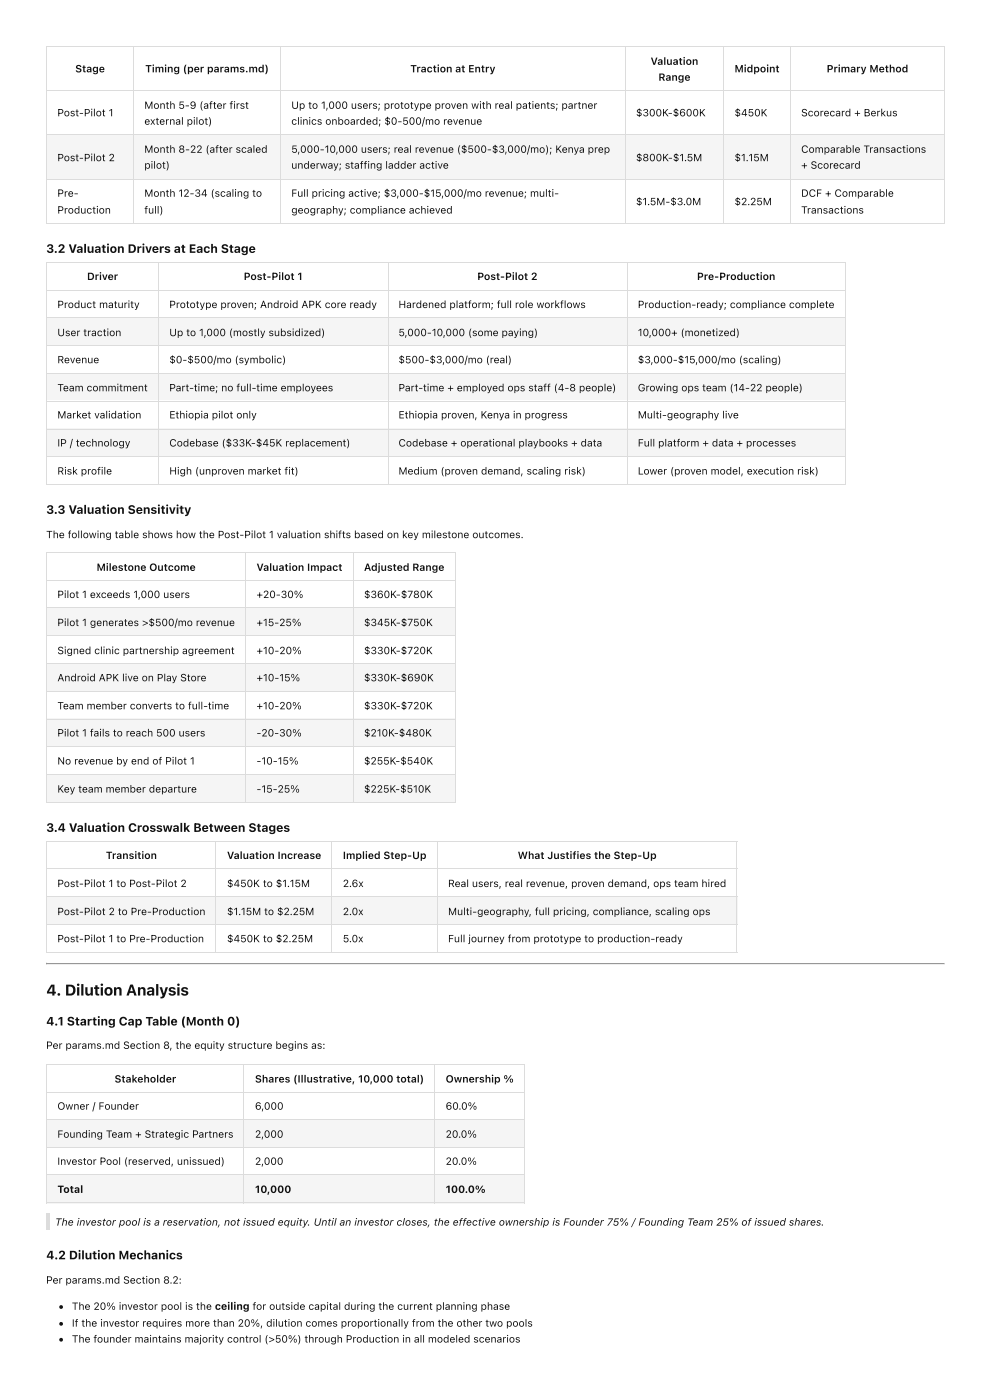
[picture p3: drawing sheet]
<svg xmlns="http://www.w3.org/2000/svg" width="210mm" height="297mm" viewBox="0 0 210 297" stroke-linecap="round" stroke-linejoin="round" font-family="sans-serif">
<defs><g id="words">
<text font-size="3.3" fill="#111" x="9.8" y="211.2">4. Dilution Analysis</text>
<g font-size="2.6" fill="#111">
<text x="9.8" y="53.6">3.2 Valuation Drivers at Each Stage</text>
<text x="9.8" y="109">3.3 Valuation Sensitivity</text>
<text x="9.8" y="176.5">3.4 Valuation Crosswalk Between Stages</text>
<text x="9.8" y="217.6">4.1 Starting Cap Table (Month 0)</text>
<text x="9.8" y="267.2">4.2 Dilution Mechanics</text>
</g>
<g font-size="2.2" fill="#111">
<text x="16" y="15.3">Stage</text>
<text x="30.8" y="15.3">Timing (per params.md)</text>
<text x="87" y="15.3">Traction at Entry</text>
<text x="138" y="13.8">Valuation</text>
<text x="139.7" y="17.1">Range</text>
<text x="155.8" y="15.3">Midpoint</text>
<text x="175.4" y="15.3">Primary Method</text>
<text x="30.6" y="23.1">Month 5-9 (after first</text>
<text x="61.8" y="23.1">Up to 1,000 users; prototype proven with real patients; partner</text>
<text x="12.2" y="24.7">Post-Pilot 1</text>
<text x="30.6" y="26.5">external pilot)</text>
<text x="61.8" y="26.5">clinics onboarded; $0-500/mo revenue</text>
<text x="134.9" y="24.7">$300K-$600K</text>
<text x="155.8" y="24.7">$450K</text>
<text x="170" y="24.7">Scorecard + Berkus</text>
<text x="12.2" y="34.2">Post-Pilot 2</text>
<text x="30.6" y="32.4">Month 8-22 (after scaled</text>
<text x="30.6" y="35.8">pilot)</text>
<text x="61.8" y="32.4">5,000-10,000 users; real revenue ($500-$3,000/mo); Kenya prep</text>
<text x="61.8" y="35.8">underway; staffing ladder active</text>
<text x="134.9" y="34.2">$800K-$1.5M</text>
<text x="155.8" y="34.2">$1.15M</text>
<text x="170" y="32.4">Comparable Transactions</text>
<text x="170" y="35.8">+ Scorecard</text>
<text x="12.2" y="41.7">Pre-</text>
<text x="30.6" y="41.7">Month 12-34 (scaling to</text>
<text x="61.8" y="41.7">Full pricing active; $3,000-$15,000/mo revenue; multi-</text>
<text x="170" y="41.7">DCF + Comparable</text>
<text x="12.2" y="45.3">Production</text>
<text x="30.6" y="45.3">full)</text>
<text x="61.8" y="45.3">geography; compliance achieved</text>
<text x="134.9" y="43.5">$1.5M-$3.0M</text>
<text x="155.8" y="43.5">$2.25M</text>
<text x="170" y="45.3">Transactions</text>
<text x="18.5" y="59.4">Driver</text>
<text x="51.7" y="59.4">Post-Pilot 1</text>
<text x="101.2" y="59.4">Post-Pilot 2</text>
<text x="147.8" y="59.4">Pre-Production</text>
<text x="12.2" y="65.4">Product maturity</text>
<text x="35.9" y="65.4">Prototype proven; Android APK core ready</text>
<text x="84.5" y="65.4">Hardened platform; full role workflows</text>
<text x="135.3" y="65.4">Production-ready; compliance complete</text>
<text x="12.2" y="71.3">User traction</text>
<text x="35.9" y="71.3">Up to 1,000 (mostly subsidized)</text>
<text x="84.5" y="71.3">5,000-10,000 (some paying)</text>
<text x="135.3" y="71.3">10,000+ (monetized)</text>
<text x="12.2" y="77.1">Revenue</text>
<text x="35.9" y="77.1">$0-$500/mo (symbolic)</text>
<text x="84.5" y="77.1">$500-$3,000/mo (real)</text>
<text x="135.3" y="77.1">$3,000-$15,000/mo (scaling)</text>
<text x="12.2" y="83">Team commitment</text>
<text x="35.9" y="83">Part-time; no full-time employees</text>
<text x="84.5" y="83">Part-time + employed ops staff (4-8 people)</text>
<text x="135.3" y="83">Growing ops team (14-22 people)</text>
<text x="12.2" y="88.8">Market validation</text>
<text x="35.9" y="88.8">Ethiopia pilot only</text>
<text x="84.5" y="88.8">Ethiopia proven, Kenya in progress</text>
<text x="135.3" y="88.8">Multi-geography live</text>
<text x="12.2" y="94.7">IP / technology</text>
<text x="35.9" y="94.7">Codebase ($33K-$45K replacement)</text>
<text x="84.5" y="94.7">Codebase + operational playbooks + data</text>
<text x="135.3" y="94.7">Full platform + data + processes</text>
<text x="12.2" y="100.7">Risk profile</text>
<text x="35.9" y="100.7">High (unproven market fit)</text>
<text x="84.5" y="100.7">Medium (proven demand, scaling risk)</text>
<text x="135.3" y="100.7">Lower (proven model, execution risk)</text>
<text x="9.8" y="114.2">The following table shows how the Post-Pilot 1 valuation shifts based on key milestone outcomes.</text>
<text x="20.5" y="121.1">Milestone Outcome</text>
<text x="54.4" y="121.1">Valuation Impact</text>
<text x="77.2" y="121.1">Adjusted Range</text>
<text x="12.2" y="126.9">Pilot 1 exceeds 1,000 users</text>
<text x="54.4" y="126.9">+20-30%</text>
<text x="77.2" y="126.9">$360K-$780K</text>
<text x="12.2" y="132.8">Pilot 1 generates &gt;$500/mo revenue</text>
<text x="54.4" y="132.8">+15-25%</text>
<text x="77.2" y="132.8">$345K-$750K</text>
<text x="12.2" y="138.8">Signed clinic partnership agreement</text>
<text x="54.4" y="138.8">+10-20%</text>
<text x="77.2" y="138.8">$330K-$720K</text>
<text x="12.2" y="144.5">Android APK live on Play Store</text>
<text x="54.4" y="144.5">+10-15%</text>
<text x="77.2" y="144.5">$330K-$690K</text>
<text x="12.2" y="150.5">Team member converts to full-time</text>
<text x="54.4" y="150.5">+10-20%</text>
<text x="77.2" y="150.5">$330K-$720K</text>
<text x="12.2" y="156.2">Pilot 1 fails to reach 500 users</text>
<text x="54.4" y="156.2">-20-30%</text>
<text x="77.2" y="156.2">$210K-$480K</text>
<text x="12.2" y="162.2">No revenue by end of Pilot 1</text>
<text x="54.4" y="162.2">-10-15%</text>
<text x="77.2" y="162.2">$255K-$540K</text>
<text x="12.2" y="168.1">Key team member departure</text>
<text x="54.4" y="168.1">-15-25%</text>
<text x="77.2" y="168.1">$225K-$510K</text>
<text x="22.5" y="182.2">Transition</text>
<text x="48.2" y="182.2">Valuation Increase</text>
<text x="72.7" y="182.2">Implied Step-Up</text>
<text x="109.8" y="182.2">What Justifies the Step-Up</text>
<text x="12.2" y="188.2">Post-Pilot 1 to Post-Pilot 2</text>
<text x="48.2" y="188.2">$450K to $1.15M</text>
<text x="72.7" y="188.2">2.6x</text>
<text x="95" y="188.2">Real users, real revenue, proven demand, ops team hired</text>
<text x="12.2" y="194.1">Post-Pilot 2 to Pre-Production</text>
<text x="48.2" y="194.1">$1.15M to $2.25M</text>
<text x="72.7" y="194.1">2.0x</text>
<text x="95" y="194.1">Multi-geography, full pricing, compliance, scaling ops</text>
<text x="12.2" y="199.9">Post-Pilot 1 to Pre-Production</text>
<text x="48.2" y="199.9">$450K to $2.25M</text>
<text x="72.7" y="199.9">5.0x</text>
<text x="95" y="199.9">Full journey from prototype to production-ready</text>
<text x="9.8" y="222.5">Per params.md Section 8, the equity structure begins as:</text>
<text x="24.3" y="229.7">Stakeholder</text>
<text x="54.1" y="229.7">Shares (Illustrative, 10,000 total)</text>
<text x="94.5" y="229.7">Ownership %</text>
<text x="12.2" y="235.4">Owner / Founder</text>
<text x="54.1" y="235.4">6,000</text>
<text x="94.5" y="235.4">60.0%</text>
<text x="12.2" y="241.4">Founding Team + Strategic Partners</text>
<text x="54.1" y="241.4">2,000</text>
<text x="94.5" y="241.4">20.0%</text>
<text x="12.2" y="247.1">Investor Pool (reserved, unissued)</text>
<text x="54.1" y="247.1">2,000</text>
<text x="94.5" y="247.1">20.0%</text>
<text x="12.2" y="253.1">Total</text>
<text x="54.1" y="253.1">10,000</text>
<text x="94.5" y="253.1">100.0%</text>
<text x="11.7" y="260">The investor pool is a reservation, not issued equity. Until an investor closes, the effective ownership is Founder 75% /Founding Team 25% of issued shares.</text>
<text x="9.8" y="272.3">Per params.md Section 8.2:</text>
<text x="15.2" y="277.9">The 20% investor pool is the ceiling for outside capital during the current planning phase</text>
<text x="15.2" y="281.5">If the investor requires more than 20%, dilution comes proportionally from the other two pools</text>
<text x="15.2" y="284.8">The founder maintains majority control (&gt;50%) through Production in all modeled scenarios</text>
</g>
</g></defs>
<g fill="#f5f5f5">
<path d="M10 28.6h18.2v9.4h-18.2z"/>
<path d="M28.2 28.6h31.4v9.4h-31.4z"/>
<path d="M59.6 28.6h73v9.4h-73z"/>
<path d="M132.6 28.6h20.9v9.4h-20.9z"/>
<path d="M153.5 28.6h14.2v9.4h-14.2z"/>
<path d="M167.7 28.6h32.6v9.4h-32.6z"/>
</g>
<g fill="#fff">
<path d="M10 38h18.2v9.3h-18.2z"/>
<path d="M28.2 38h31.4v9.3h-31.4z"/>
<path d="M59.6 38h73v9.3h-73z"/>
<path d="M132.6 38h20.9v9.3h-20.9z"/>
<path d="M153.5 38h14.2v9.3h-14.2z"/>
<path d="M167.7 38h32.6v9.3h-32.6z"/>
</g>
<path d="M9.8 9.9h190.5M9.8 19.2h190.5M9.9 9.8v37.7M28.3 9.8v37.7M59.5 9.8v37.7M132.7 9.8v37.7M153.6 9.8v37.7M167.6 9.8v37.7M200.3 9.8v37.7M9.8 28.5h190.5M9.8 38.1h190.5M9.8 47.4h190.5" fill="none" stroke="#dcdcdc" stroke-width=".21"/>
<g fill="#fff">
<path d="M10 55.6h23.6v6h-23.6z"/>
<path d="M33.6 55.6h48.6v6h-48.6z"/>
<path d="M82.2 55.6h50.8v6h-50.8z"/>
<path d="M133 55.6h46.3v6h-46.3z"/>
<path d="M10 61.6h23.6v5.9h-23.6z"/>
<path d="M33.6 61.6h48.6v5.9h-48.6z"/>
<path d="M82.2 61.6h50.8v5.9h-50.8z"/>
<path d="M133 61.6h46.3v5.9h-46.3z"/>
</g>
<g fill="#f5f5f5">
<path d="M10 67.5h23.6v5.8h-23.6z"/>
<path d="M33.6 67.5h48.6v5.8h-48.6z"/>
<path d="M82.2 67.5h50.8v5.8h-50.8z"/>
<path d="M133 67.5h46.3v5.8h-46.3z"/>
</g>
<g fill="#fff">
<path d="M10 73.3h23.6v5.9h-23.6z"/>
<path d="M33.6 73.3h48.6v5.9h-48.6z"/>
<path d="M82.2 73.3h50.8v5.9h-50.8z"/>
<path d="M133 73.3h46.3v5.9h-46.3z"/>
</g>
<g fill="#f5f5f5">
<path d="M10 79.2h23.6v5.8h-23.6z"/>
<path d="M33.6 79.2h48.6v5.8h-48.6z"/>
<path d="M82.2 79.2h50.8v5.8h-50.8z"/>
<path d="M133 79.2h46.3v5.8h-46.3z"/>
</g>
<g fill="#fff">
<path d="M10 85h23.6v6h-23.6z"/>
<path d="M33.6 85h48.6v6h-48.6z"/>
<path d="M82.2 85h50.8v6h-50.8z"/>
<path d="M133 85h46.3v6h-46.3z"/>
</g>
<g fill="#f5f5f5">
<path d="M10 91h23.6v5.9h-23.6z"/>
<path d="M33.6 91h48.6v5.9h-48.6z"/>
<path d="M82.2 91h50.8v5.9h-50.8z"/>
<path d="M133 91h46.3v5.9h-46.3z"/>
</g>
<g fill="#fff">
<path d="M10 96.9h23.6v5.8h-23.6z"/>
<path d="M33.6 96.9h48.6v5.8h-48.6z"/>
<path d="M82.2 96.9h50.8v5.8h-50.8z"/>
<path d="M133 96.9h46.3v5.8h-46.3z"/>
</g>
<g fill="none" stroke="#dcdcdc" stroke-width=".21">
<path d="M9.8 55.7h169.7M9.9 55.6v47.3M33.7 55.6v47.3M82.3 55.6v47.3M133.1 55.6v47.3M179.4 55.6v47.3M9.8 61.7h169.7M9.8 67.4h169.7M9.8 73.4h169.7M9.8 79.1h169.7M9.8 85.1h169.7M9.8 91h169.7"/>
<path d="M9.8 96.8h169.7M9.8 102.8h169.7"/>
</g>
<g fill="#fff">
<path d="M10 117.3h42.1v5.8h-42.1z"/>
<path d="M52.1 117.3h22.8v5.8h-22.8z"/>
<path d="M74.9 117.3h21.6v5.8h-21.6z"/>
<path d="M10 123.1h42.1v6h-42.1z"/>
<path d="M52.1 123.1h22.8v6h-22.8z"/>
<path d="M74.9 123.1h21.6v6h-21.6z"/>
</g>
<g fill="#f5f5f5">
<path d="M10 129.1h42.1v5.9h-42.1z"/>
<path d="M52.1 129.1h22.8v5.9h-22.8z"/>
<path d="M74.9 129.1h21.6v5.9h-21.6z"/>
</g>
<g fill="#fff">
<path d="M10 135h42.1v5.8h-42.1z"/>
<path d="M52.1 135h22.8v5.8h-22.8z"/>
<path d="M74.9 135h21.6v5.8h-21.6z"/>
</g>
<g fill="#f5f5f5">
<path d="M10 140.8h42.1v5.9h-42.1z"/>
<path d="M52.1 140.8h22.8v5.9h-22.8z"/>
<path d="M74.9 140.8h21.6v5.9h-21.6z"/>
</g>
<g fill="#fff">
<path d="M10 146.7h42.1v5.8h-42.1z"/>
<path d="M52.1 146.7h22.8v5.8h-22.8z"/>
<path d="M74.9 146.7h21.6v5.8h-21.6z"/>
</g>
<g fill="#f5f5f5">
<path d="M10 152.5h42.1v5.9h-42.1z"/>
<path d="M52.1 152.5h22.8v5.9h-22.8z"/>
<path d="M74.9 152.5h21.6v5.9h-21.6z"/>
</g>
<g fill="#fff">
<path d="M10 158.4h42.1v6h-42.1z"/>
<path d="M52.1 158.4h22.8v6h-22.8z"/>
<path d="M74.9 158.4h21.6v6h-21.6z"/>
</g>
<g fill="#f5f5f5">
<path d="M10 164.4h42.1v5.7h-42.1z"/>
<path d="M52.1 164.4h22.8v5.7h-22.8z"/>
<path d="M74.9 164.4h21.6v5.7h-21.6z"/>
</g>
<g fill="none" stroke="#dcdcdc" stroke-width=".21">
<path d="M9.8 117.2h86.9M9.9 117.1v53.2M52.2 117.1v53.2M75 117.1v53.2M96.6 117.1v53.2M9.8 123.2h86.9M9.8 129h86.9M9.8 134.9h86.9M9.8 140.9h86.9M9.8 146.6h86.9M9.8 152.6h86.9M9.8 158.3h86.9"/>
<path d="M9.8 164.3h86.9M9.8 170.2h86.9"/>
</g>
<g fill="#fff">
<path d="M10 178.5h35.9v5.9h-35.9z"/>
<path d="M45.9 178.5h24.6v5.9h-24.6z"/>
<path d="M70.5 178.5h22.2v5.9h-22.2z"/>
<path d="M92.7 178.5h63.7v5.9h-63.7z"/>
<path d="M10 184.4h35.9v6h-35.9z"/>
<path d="M45.9 184.4h24.6v6h-24.6z"/>
<path d="M70.5 184.4h22.2v6h-22.2z"/>
<path d="M92.7 184.4h63.7v6h-63.7z"/>
</g>
<g fill="#f5f5f5">
<path d="M10 190.4h35.9v5.7h-35.9z"/>
<path d="M45.9 190.4h24.6v5.7h-24.6z"/>
<path d="M70.5 190.4h22.2v5.7h-22.2z"/>
<path d="M92.7 190.4h63.7v5.7h-63.7z"/>
</g>
<g fill="#fff">
<path d="M10 196.1h35.9v6h-35.9z"/>
<path d="M45.9 196.1h24.6v6h-24.6z"/>
<path d="M70.5 196.1h22.2v6h-22.2z"/>
<path d="M92.7 196.1h63.7v6h-63.7z"/>
</g>
<path d="M9.8 178.6h146.6M9.9 178.5v23.6M45.8 178.5v23.6M70.4 178.5v23.6M92.8 178.5v23.6M156.3 178.5v23.6M9.8 184.3h146.6M9.8 190.3h146.6M9.8 196.2h146.6M9.8 202h146.6" fill="none" stroke="#dcdcdc" stroke-width=".21"/>
<path d="M9.8 204.4h190.5" fill="none" stroke="#9a9a9a" stroke-width=".21"/>
<path d="M9.8 204.6h190.5" fill="none" stroke="#eee" stroke-width=".21"/>
<path d="M200.3 204.3v.4z" fill="#eee"/>
<path d="M9.8 204.3h.2l-.2 .4z" fill="#9a9a9a"/>
<g fill="#fff">
<path d="M10 225.9h41.9v5.7h-41.9z"/>
<path d="M51.9 225.9h40.4v5.7h-40.4z"/>
<path d="M92.3 225.9h18.9v5.7h-18.9z"/>
<path d="M10 231.6h41.9v6h-41.9z"/>
<path d="M51.9 231.6h40.4v6h-40.4z"/>
<path d="M92.3 231.6h18.9v6h-18.9z"/>
</g>
<g fill="#f5f5f5">
<path d="M10 237.6h41.9v5.8h-41.9z"/>
<path d="M51.9 237.6h40.4v5.8h-40.4z"/>
<path d="M92.3 237.6h18.9v5.8h-18.9z"/>
</g>
<g fill="#fff">
<path d="M10 243.4h41.9v5.9h-41.9z"/>
<path d="M51.9 243.4h40.4v5.9h-40.4z"/>
<path d="M92.3 243.4h18.9v5.9h-18.9z"/>
</g>
<g fill="#f5f5f5">
<path d="M10 249.3h41.9v6h-41.9z"/>
<path d="M51.9 249.3h40.4v6h-40.4z"/>
<path d="M92.3 249.3h18.9v6h-18.9z"/>
</g>
<path d="M9.8 225.8h101.6M9.8 231.7h101.6M9.8 237.5h101.6M9.9 225.7v29.6M51.8 225.7v29.6M92.2 225.7v29.6M111.3 225.7v29.6M9.8 243.4h101.6M9.8 249.2h101.6M9.8 255.2h101.6" fill="none" stroke="#dcdcdc" stroke-width=".21"/>
<path d="M9.8 257.4h.8v3.6h-.8z" fill="#dcdcdc"/>
<g fill="#111">
<circle cx="13" cy="277.3" r=".4"/>
<circle cx="13" cy="280.9" r=".4"/>
<circle cx="13" cy="284.2" r=".4"/>
</g>
<use href="#words"/>
</svg>
